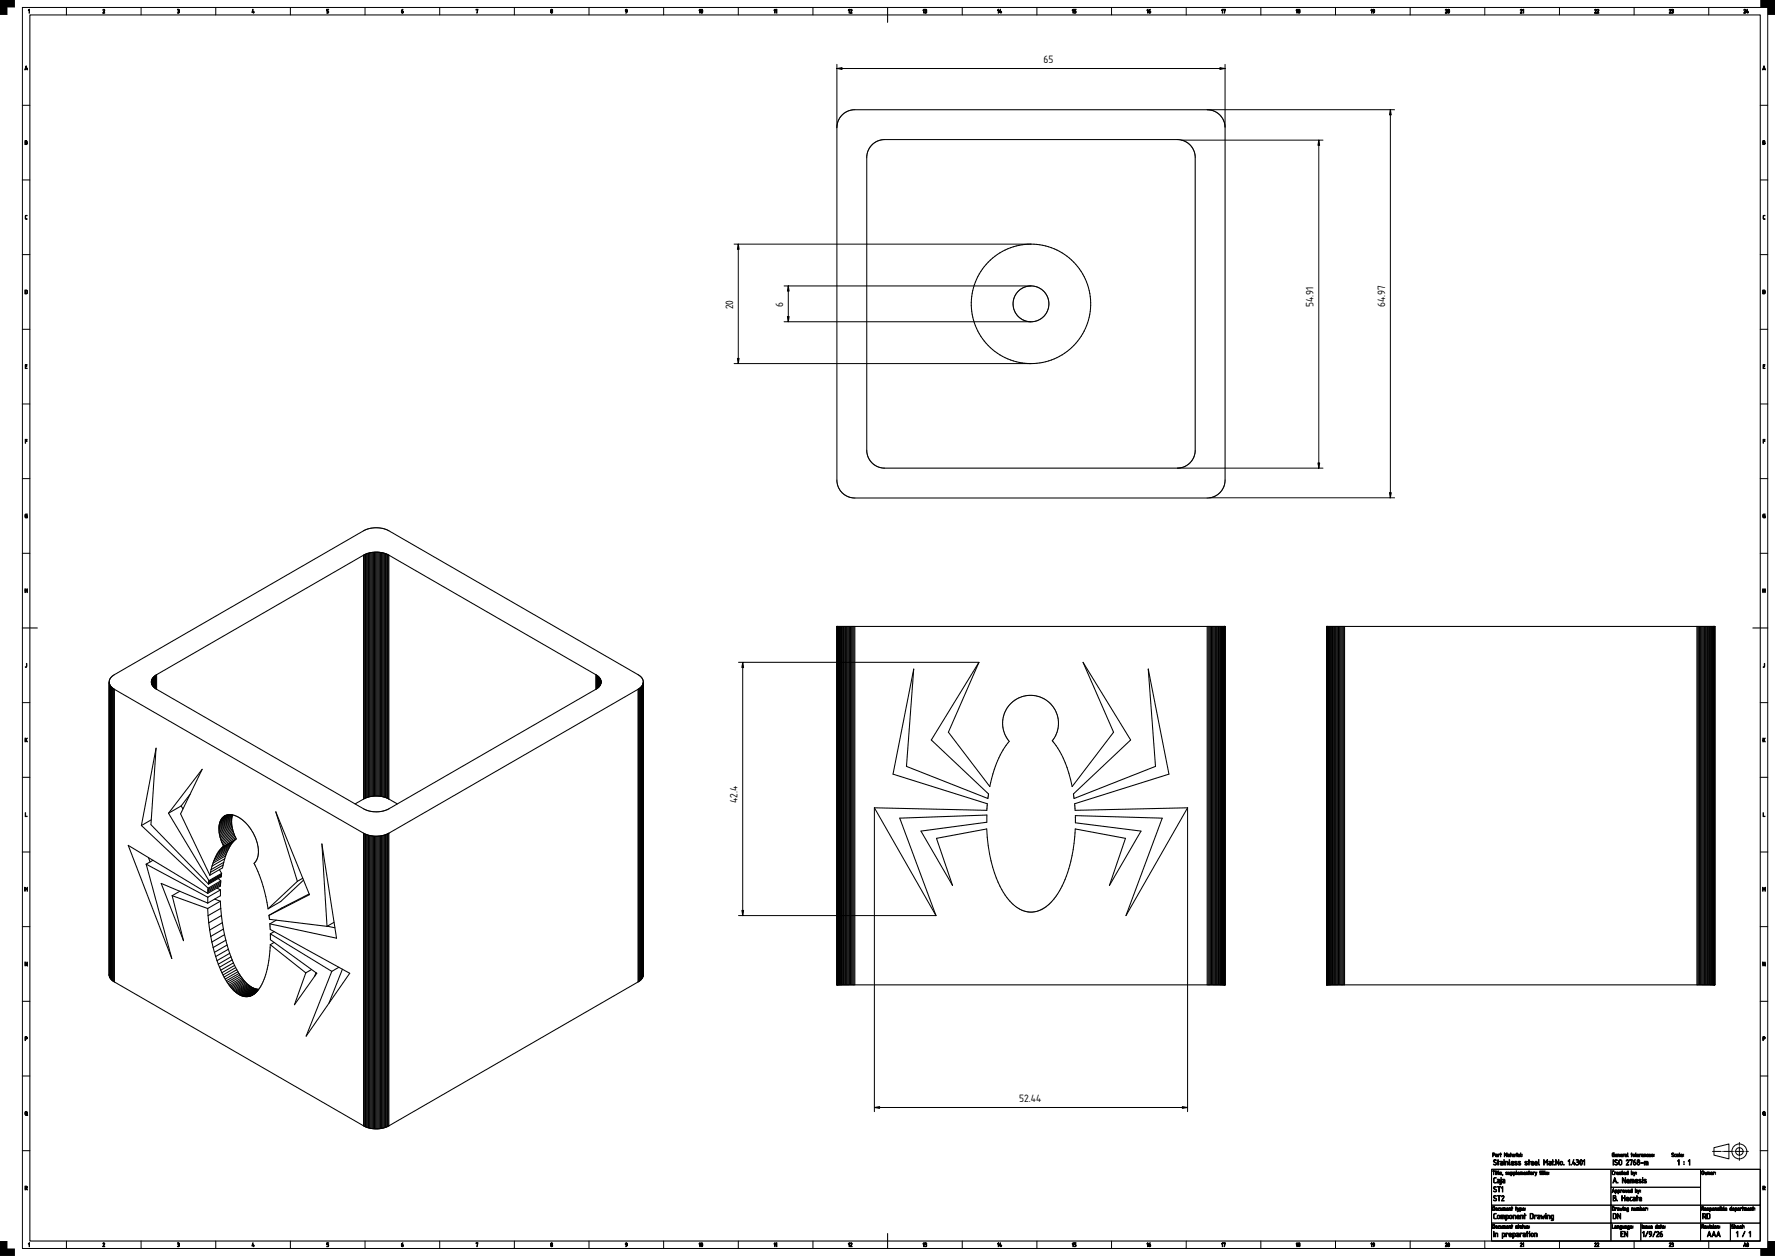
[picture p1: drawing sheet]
<svg xmlns="http://www.w3.org/2000/svg" width="1189mm" height="841mm" viewBox="0 0 1189 841" stroke-linecap="round" stroke-linejoin="round" font-family="sans-serif">
<defs><g id="words">
<g font-size="6.7">
<text x="699" y="42">65</text>
<text x="491" y="207" transform="rotate(-90 491 207)">20</text>
<text x="524" y="206" transform="rotate(-90 524 206)">6</text>
<text x="880" y="205" transform="rotate(-90 880 205)">54.91</text>
<text x="928" y="205" transform="rotate(-90 928 205)">64.97</text>
<text x="494" y="537" transform="rotate(-90 494 537)">42.4</text>
<text x="683" y="738">52.44</text>
</g>
</g></defs>
<path d="M20 10h1159v821h-1159zM594 5v10M15 420h10M1174 420h10M999 783h180v48h-180zM594 826v10" fill="none" stroke="#000" stroke-width=".7"/>
<g fill="none" stroke="#000" stroke-width=".67">
<path d="M15 5h1169v831h-1169zM44 5v5M94 5v5M144 5v5M194 5v5M244 5v5M294 5v5M344 5v5M394 5v5M444 5v5M494 5v5M544 5v5"/>
<path d="M644 5v5M694 5v5M744 5v5M794 5v5M844 5v5M894 5v5M944 5v5M994 5v5M1044 5v5M1094 5v5M1144 5v5M15 70h5"/>
<path d="M1179 70h5M15 120h5M1179 120h5M15 170h5M1179 170h5M15 220h5M1179 220h5M15 270h5M1179 270h5M15 320h5M1179 320h5M15 370h5"/>
<path d="M1179 370h5M15 470h5M1179 470h5M15 520h5M691 539h.1M1179 520h5M15 570h5M1179 570h5M15 620h5M1179 620h5M15 670h5M1179 670h5"/>
<path d="M15 720h5M1179 720h5M15 770h5M1148 768l10-2v10l-10-3zM1179 770h5M999 783h80v24h-80zM1079 795h60v12h-60zM1079 783h60v12h-60zM1139 783h40v24h-40zM999 807h80v12h-80zM999 819h80v12h-80zM1079 807h60v12h-60z"/>
<path d="M1079 819h20v12h-20zM1099 819h40v12h-40zM1139 819h20v12h-20zM1139 807h40v12h-40zM1159 819h20v12h-20zM44 831v5M94 831v5M144 831v5M194 831v5M244 831v5M294 831v5M344 831v5"/>
<path d="M394 831v5M444 831v5M494 831v5M544 831v5M644 831v5M694 831v5M744 831v5M794 831v5M844 831v5M894 831v5M944 831v5M994 831v5"/>
<path d="M1044 831v5M1094 831v5M1144 831v5"/>
<circle cx="1165" cy="771" r="5"/>
<circle cx="1165" cy="771" r="2.5"/>
</g>
<g fill="#000" stroke="#000" stroke-width=".67">
<path d="M20 6v3v-2h-1zM69 6l1 1-1 2h1h-1l1-2zM119 6h1v1a1 1 0 0 1 0 1 1 1 0 0 1-1 1 .7 .7 0 0 0 1-1 .7 .7 0 0 0-1-1h1zM169 6v2h1v1l-1-1zM219 6h1h-1v1l1 1v1h-1l1-1-1-1zM319 6h1l-1 3 1-3-1 1zM17 144h1l-1 1v1l1 1-1-1zM1181 144h1l-1 1v1l1 1-1-1zM17 244h1h-1v1h1h-1v2h1h-1zM1181 244h1h-1v1h1h-1v2h1h-1zM17 294h1h-1v1h1h-1v2zM1181 294h1h-1v1h1h-1v2z"/>
<path d="M17 344h1l-1 1v2h1v-2v2l-1-1zM1181 344h1l-1 1v2h1v-2v2l-1-1zM17 394v1h1v-1v3v-2h-1v2zM1181 394v1h1v-1v3v-2h-1v2zM18 444v2l-1 1 1-1zM1182 444v2l-1 1 1-1zM17 494v1l1-1v1v2l-1-2v2zM1181 494v1l1-1v1v2l-1-2v2zM17 544v3h1h-1zM1181 544v3h1h-1zM17 594v1l1-1v3v-2l-1 1v-1v2zM1181 594v1l1-1v3v-2l-1 1v-1v2z"/>
<path d="M17 644l1 2v-2v3l-1-2v2zM1181 644l1 2v-2v3l-1-2v2zM20 832v3v-2h-1zM69 832l1 1-1 2h1h-1l1-2zM119 832h1v1a1 1 0 0 1 0 1 1 1 0 0 1-1 1 .7 .7 0 0 0 1-1 .7 .7 0 0 0-1-1h1zM169 832v2h1v1l-1-1zM219 832h1h-1v1l1 1v1h-1l1-1-1-1zM319 832h1l-1 3 1-3-1 1z"/>
<path d="M269 7l1-1-1 1a.8 .8 0 0 1 1 1 .8 .8 0 0 1 0 1 .8 .8 0 0 1-1-1zM269 8h1z"/>
<path d="M369 8a.5 .5 0 0 0 1 0 .5 .5 0 0 0-1 0zM369 7a.5 .5 0 0 0 1 0 .5 .5 0 0 0-1 0zM369 6h1v1a.9 .9 0 0 1 0 1 .9 .9 0 0 1-1 0z"/>
<path d="M419 6a1.5 1.5 0 0 1 0 3l1-1-1-1zM419 7a.5 .5 0 0 0 1 0 .5 .5 0 0 0-1 0z"/>
<path d="M469 6v3v-2h-1zM470 6v3v-2zM470 6a1.2 1.2 0 0 1 1 1 1.2 1.2 0 0 1-1 2z"/>
<path d="M519 6v3v-2h-1zM520 6v3v-2z"/>
<path d="M569 6v3v-2h-1zM570 6l1 1-1 2h1h-2l1-2z"/>
<path d="M619 6v3v-2h-1zM619 6h1l1 1a1 1 0 0 1 0 1 1.1 1.1 0 0 1-2 1 .7 .7 0 0 0 1-1 .7 .7 0 0 0 0-1z"/>
<path d="M669 6v3v-2h-1zM670 6v2h1l-1 1-1-1z"/>
<path d="M719 6v3v-2h-1zM719 6h2h-1v1l1 1-1 1h-1l1-1-1-1z"/>
<path d="M769 6v3v-2h-1zM770 7v-1v1a.8 .8 0 0 1 1 1 .8 .8 0 0 1-1 1 .8 .8 0 0 1-1-1z"/>
<path d="M819 6v3v-2h-1zM819 6h2l-1 3v-3v1z"/>
<path d="M869 6v3v-2h-1zM870 8a.5 .5 0 0 0 1 0 .5 .5 0 0 0-1 0zM870 6l1 1a.9 .9 0 0 1 0 1 .9 .9 0 0 1-1 0z"/>
<path d="M919 6v3v-2h-1zM920 6a1.5 1.5 0 0 1 0 3v-1v-1z"/>
<path d="M968 6l1 1-1 2h1h-1l1-2zM970 6v3l1-2zM970 6a1.2 1.2 0 0 1 1 1 1.2 1.2 0 0 1-1 2z"/>
<path d="M1018 6l2 1-1 2h1h-2l1-2zM1020 6v3v-2z"/>
<path d="M1068 6l1 1-1 2h1h-1l1-2zM1070 6l1 1-1 2h1h-1l1-2z"/>
<path d="M1118 6l1 1-1 2h1h-1l1-2zM1120 6h1v1a1 1 0 0 1 0 1 1 1 0 0 1-1 1 .7 .7 0 0 0 1-1 .7 .7 0 0 0-1-1h1z"/>
<path d="M1168 6l1 1-1 2h1h-1l1-2zM1170 6v2h1v1l-1-1z"/>
<path d="M17 44l1 3v-1l-1 1zM18 45l-1 1h1z"/>
<path d="M1181 44l1 3v-1l-1 1zM1181 45v1h1z"/>
<path d="M17 94l1 1v1v1h-1zM17 96v1l1-1zM17 94v1h1z"/>
<path d="M1181 94l1 1v1v1h-1zM1181 96v1l1-1zM1181 94v1h1z"/>
<path d="M17 194v3h1v-2zM17 194l1 1v2h-1z"/>
<path d="M1181 194v3h1v-2zM1181 194l1 1v2h-1z"/>
<path d="M17 694v2l1-1zM17 694h1v1v1h-1v1z"/>
<path d="M1181 694v2l1-1zM1181 694h1v1v1h-1v1z"/>
<path d="M17 745v1l1 1v-2zM17 744l1 1v2l-1-1z"/>
<path d="M1181 745v1l1 1v-2zM1181 744l1 1v2l-1-1z"/>
<path d="M1000 772v1h1v-1zM1000 772h1v1l-1 1v1zM1002 774h1zM1002 773h1v2l-1-1h1zM1003 773h1l-1 2zM1005 772l1 1h-1v2zM1008 772v1l1-1v3v-2l-1 1v-1v2zM1010 774h1zM1010 773h1v2l-1-1h1zM1012 772v1v2zM1013 773l1 1zM1013 773h1v1h-1l1 1-1-1zM1015 773h1h-1v2zM1016 773v2zM1017 774h1zM1017 773h1v2l-1-1h1zM1018 772l1 3z"/>
<path d="M1001 777h1h-1l1 1a1 1 0 0 1 0 2 1.1 1.1 0 0 1-2-1l2 1v-1l-2-1zM1003 777l1 1-1 2v-2zM1005 779v1h1v-1zM1005 778h1v2h-1v-1h1v-1zM1007 778v2zM1007 777a.5 .5 0 0 1 1 0 .5 .5 0 0 1-1 0zM1008 778h2v2v-2h-1l-1 2zM1011 777v3zM1013 778l-1 1h2l-1-1zM1012 778h2v1h-2l2 1h-2zM1015 778h1h-1l1 1a.8 .8 0 0 1 0 1 .8 .8 0 0 1-1 0h1l-1-1zM1017 778h1h-1l1 1a.8 .8 0 0 1 0 1 .8 .8 0 0 1-1 0h1l-1-1zM1021 778h2h-1l1 1a.8 .8 0 0 1 0 1 1 1 0 0 1-2 0h2l-2-1zM1024 777v1h1h-1v2v-2zM1026 778v1h1v-1zM1026 778h1v1h-1l1 1h-1zM1028 778v1h1v-1zM1028 778h2v1h-2l2 1h-2zM1030 777l1 3h-1zM1034 777l1 1 1-1v3v-3l-1 2-1-2v3zM1038 779v1h1v-1zM1037 778h2v2h-2v-1h2v-1zM1040 777v1h1h-1v2l-1-2zM1042 777l2 2v-2v3l-2-3v3zM1045 778v1l1 1v-2zM1045 779a1.2 1.2 0 0 1 2 0 1.2 1.2 0 0 1-2 0zM1047 780h1zM1051 777v3v-3h-1zM1052 780h1zM1054 777v2l1-1v1v1l-1-1h-1zM1056 777h1v1a1.3 1.3 0 0 1 0 2 1.3 1.3 0 0 1-1 0 .9 .9 0 0 0 1-1 .9 .9 0 0 0-1-1l1-1zM1059 777a1.8 1.8 0 0 0 0 3l1-2zM1059 777a1.8 1.8 0 0 1 1 1 1.8 1.8 0 0 1-1 2l-1-2zM1061 777v3v-3h-1z"/>
<path d="M1080 777l1 3zM1082 777h1h-1l1 1a1 1 0 0 1 0 2 1 1 0 0 1-1-1l1 1v-1l-2-1zM1085 777v2v1l1-1v-2zM1084 777h2v2v1l-2-1zM1089 777h2l-1 3h1h-2l2-3h-1h-1zM1092 777h1l-1 3 1-3h-1zM1094 777h1l-1 1a1 1 0 0 1 2 0 1.1 1.1 0 0 1-1 2 1 1 0 0 1-1-1zM1094 778v2h1v-1zM1097 779a.7 .7 0 0 0 1 0 .7 .7 0 0 0-1 0zM1097 777a.6 .6 0 0 0 1 0 .6 .6 0 0 0-1 0zM1097 777h1v1a1.1 1.1 0 0 1 0 2 1.1 1.1 0 0 1-1 0 1.1 1.1 0 0 1 0-2zM1099 779h2zM1101 778h3v2l-1-2v2l-1-2-1 2z"/>
<path d="M1080 772h1l-1 1v1h1v-1v2l-1-1zM1082 773l1 1zM1082 773h1v1h-1l1 1-1-1zM1084 773h1v2l-1-2v2zM1086 773v1zM1085 773h1v1h-1l1 1-1-1zM1087 773h1h-1v2zM1088 773h2v2l-2-1h1zM1090 772v3zM1093 772v1v2zM1094 773v1l1-1zM1093 774a1 1 0 0 1 2 0 1 1 0 0 1-2 0zM1096 772v3zM1097 773v1zM1097 773h1v1h-1l1 1-2-1zM1098 773h1h-1v2zM1100 774h1zM1100 773h1v2l-1-1h1zM1101 773h1v2v-2h-1v2zM1103 773h1h-1v1l1 1-1-1zM1105 773v1zM1105 773h1v1h-1l1 1-2-1zM1106 773h1h-1l1 1v1l-1-1h1z"/>
<path d="M1120 772h1l-1 1h1a.7 .7 0 0 1 0 1 .7 .7 0 0 1-1 0h1l-1-1zM1122 773h1h-1v1l1 1-1-1zM1123 774h1zM1123 773h1v2l-1-1h1zM1125 772v3zM1126 773l1 1zM1126 773h1v1h-1l1 1-1-1z"/>
<path d="M1124 777l1 3-1-3zM1128 779v1zM1131 777l1 3-1-3z"/>
<path d="M17 794v2l1-1zM17 794l1 1v1v1v-1h-1v1z"/>
<path d="M1000 784h1l-1 3v-3zM1002 785v2zM1003 784v1v2zM1004 784v3zM1005 785l1 1zM1005 785h1v1h-1l1 1-1-1zM1006 786v1zM1009 785h1h-1l1 1v1l-1-1h1zM1010 785l1 1v-1v2l-1-1zM1012 785v1h1v-1zM1012 785a.9 .9 0 0 1 1 1 .9 .9 0 0 1-1 1zM1014 785v1h1v-1zM1014 785a.9 .9 0 0 1 1 1 .9 .9 0 0 1-1 1zM1016 784v3zM1017 785v1zM1017 785h1v1h-1l1 1-2-1zM1018 785a1.2 1.2 0 0 1 2 0 1.2 1.2 0 0 1 0 2l-1-2v2v-2h-1v2zM1021 785v1zM1021 785h1v1h-1l1 1-2-1zM1022 785h1v2v-2h-1v2zM1024 784l1 1h-1v2zM1025 786h1zM1025 785h1v2l-1-1h1zM1027 785h1h-1v2zM1028 785l1 1v-1v2zM1032 784v1v2zM1033 785v2zM1033 784l1 1v2zM1035 784v3zM1036 785l1 1zM1036 785h1v1h-1l1 1-1-1z"/>
<path d="M1001 795h1h-1l1 1a1 1 0 0 1 0 2 1.1 1.1 0 0 1-2-1l2 1v-1l-2-1zM1003 795h2h-1v3v-3zM1006 795v3v-3h-1z"/>
<path d="M1001 789h1h-1v2l1 1h-2zM1003 791v1h1v-1zM1003 790h1v2h-1v-1h1v-1zM1005 790l1 3h-1zM1005 789a.5 .5 0 0 1 1 0 .5 .5 0 0 1-1 0zM1007 791v1h1v-1zM1006 790h2v2h-2l1-1h1v-1z"/>
<path d="M1080 784h1h-1v2l1 1-1-1zM1081 785h1v2zM1083 785l1 1zM1083 785h1v1h-1l1 1-1-1zM1085 786h1zM1085 785h1v2l-1-1h1zM1086 784l1 1v2zM1088 785l1 1zM1088 785h1v1h-1l1 1-1-1zM1090 785v1v-1zM1089 785h1v-1v3l-1-1zM1093 785v1l1-1zM1093 784v1h1v2l-1-1zM1094 785l1 1v-1v2z"/>
<path d="M1081 796v3v-1h-1zM1081 797l-1 1h1zM1082 797v1h1v-1zM1082 797a.9 .9 0 0 1 1 1 .9 .9 0 0 1-1 1zM1084 797v1h1v-1zM1084 797a.9 .9 0 0 1 1 1 .9 .9 0 0 1-1 1zM1085 797h1v2zM1087 797l1 1v-1zM1087 798a.9 .9 0 0 1 1 0 .9 .9 0 0 1-1 0zM1089 797v1l1-1-1 2zM1091 797v1zM1090 797h1v1h-1l1 1-1-1zM1092 797v1h1v-1zM1092 797h1v-1v3l-1-1zM1095 797v1h1v-1zM1095 796v1h2l-1 2-1-1zM1097 797l1 1v-1l-1 2z"/>
<path d="M1081 789l2 3-1-1h-1l-1 1zM1082 789l-1 2h1zM1083 792h1zM1087 789l1 2 1-2v3l-2-3v3zM1090 790v1h1v-1zM1090 790h1v1h-1l1 1h-1zM1092 790h2l1 2-1-2h-1v2v-2h-1v2zM1096 790v1h1l-1-1zM1096 790h1v1h-1l1 1h-2zM1098 790h1h-1l1 1a.8 .8 0 0 1 0 1 .8 .8 0 0 1-1 0h1l-1-1zM1100 790v2zM1101 790h2h-2l1 1a.8 .8 0 0 1 0 1 .8 .8 0 0 1-1 0h1l-1-1z"/>
<path d="M1140 784v2h1v-1zM1140 784l1 1v2l-1-1zM1142 785v1l1-1v1v-1v2v-1l-1 1zM1144 785h1v2v-2h-1v2zM1146 785l1 1zM1146 785h1v1h-1l1 1-1-1zM1147 785h1l-1 2z"/>
<path d="M1181 794v2l1-1zM1181 794l1 1v1v1v-1h-1v1z"/>
<path d="M1000 808v2h1v-1zM1000 808h1v3h-1zM1002 809l1 1v-1zM1001 810a1 1 0 0 1 2 0 1 1 0 0 1-2 0zM1004 809v1v1v-1zM1005 809v1h1v-1v2l-1-1zM1007 809a1.2 1.2 0 0 1 1 0 1.2 1.2 0 0 1 0 2v-2v2l-1-2v2zM1009 809l1 1zM1009 809h1v1h-1l1 1-1-1zM1011 809h1v2v-2h-1v2zM1013 808v1v2zM1015 808l1 1h-1v2zM1016 809l1 1 1-1-1 2zM1018 809v1h1v-1zM1018 809a.9 .9 0 0 1 1 1 .9 .9 0 0 1-1 1zM1020 809l1 1zM1020 809h1v1h-1l1 1-1-1z"/>
<path d="M1001 801h1h-1l1 1a1 1 0 0 1 0 2 1.1 1.1 0 0 1-2-1l2 1v-1l-2-1zM1003 801h2h-1v3v-3zM1006 801h1l-1 3h1h-1l1-3h-1z"/>
<path d="M1001 813h1h-1v2l1 1h-2zM1003 814v1l1 1v-2zM1002 815a1.5 1.5 0 0 1 3 0 1.5 1.5 0 0 1-3 0zM1005 814h3v2l-1-2v2l-1-2-1 2zM1009 814v2h1v-2zM1009 814a1.4 1.4 0 0 1 1 0 1.4 1.4 0 0 1 0 2h-1v1zM1012 814l-1 1 1 1v-2zM1011 815a1.2 1.2 0 0 1 2 0 1.2 1.2 0 0 1-2 0zM1013 814h2v2v-2h-1l-1 2zM1016 814v1h1v-1zM1016 814h2v1h-2l2 1h-2zM1018 814h2v2v-2h-1l-1 2zM1021 813v1h1h-1v2v-2zM1025 813v3h1l1-3zM1025 813h1h1v3h-1h-1zM1028 814h1h-1v2zM1030 815v1h1v-1zM1030 814h1v2h-1v-1h1v-1zM1032 814l1 1v-1l1 1 1-1-1 2-1-1v1zM1035 814v2zM1035 813a.5 .5 0 0 1 1 0 .5 .5 0 0 1-1 0zM1036 814h2v2v-2h-1l-1 2zM1039 814v2h1v-2zM1039 814h2l-1 3h-1h1v-1a1.4 1.4 0 0 1-1-1 1.4 1.4 0 0 1 0-1z"/>
<path d="M1080 808v2h1v-1zM1080 808h1v3h-1zM1082 809h1h-1v2zM1083 810h1zM1083 809h1v2l-1-1h1zM1085 809v1l1-1v1l1-1-1 2v-1l-1 1zM1087 809v2zM1088 809h1v2v-2h-1v2zM1090 809v1h1v-1zM1090 809h1l-1 2h1l-1-1zM1093 809h1v2v-2h-1v2zM1095 809v1h1v-1v2l-1-1zM1096 809a1.2 1.2 0 0 1 2 0 1.2 1.2 0 0 1 0 2v-2l-1 2v-2h-1v2zM1099 809v1l1-1zM1099 808v1h1v2l-1-1zM1101 809v1zM1100 809h2v1h-1l1 1-2-1zM1102 809h1h-1v2z"/>
<path d="M1081 813v3h1v-3zM1080 813h2h1v3h-1h-2zM1083 813l2 2v-2v3l-1-3-1 3z"/>
<path d="M1080 801h2l1 2-1 1h-2zM1081 802v2h1v-1zM1081 801v1h1v-1zM1086 801l1 1h1v-1v3v-2h-1l-1 2zM1090 802l-1 1h2l-1-1zM1089 802h2v1h-2l2 1h-2zM1092 802h1a1.1 1.1 0 0 0-1 1 1.1 1.1 0 0 0 1 1 1 1 0 0 1-1 0 1 1 0 0 1 0-2zM1094 803v1h1v-1zM1094 802h1v2h-1v-1h1v-1zM1096 801l1 1-1 2v-2zM1098 802v1h1v-1zM1098 802h1l1 1h-2l2 1h-2z"/>
<path d="M1140 808v1h1v-1zM1140 808h1v2v1v-1h-1v1zM1142 809l1 1zM1142 809h1v1h-1l1 1-1-1zM1143 809h2h-1l1 1-1 1-1-1h1zM1145 809v1h1v-1zM1145 809a.9 .9 0 0 1 1 1 .9 .9 0 0 1-1 1zM1147 809l1 1v-1zM1147 810a.9 .9 0 0 1 1 0 .9 .9 0 0 1-1 0zM1149 809h1v2v-2h-1v2zM1150 809h1h-1l1 1v1l-1-1h1zM1152 809v2zM1153 809v1h1v-1zM1153 808v1h1v2l-1-1zM1155 808v3zM1156 809v1zM1156 809h1v1h-1l1 1-2-1zM1159 809v1h1v-1zM1159 809h1v-1v3l-1-1zM1161 809v1zM1161 809h1v1h-1l1 1-2-1zM1162 809v1h1v-1zM1162 809a1.1 1.1 0 0 1 2 1 1.1 1.1 0 0 1-2 1zM1164 810h1zM1164 809h1v2l-1-1h1zM1166 809h1h-1v2zM1167 808l1 1h-1v2zM1168 809a1.2 1.2 0 0 1 2 0 1.2 1.2 0 0 1 0 2l-1-2v2v-2h-1v2zM1171 809l1 1zM1171 809h1v1h-1l1 1-1-1zM1172 809h1v2v-2h-1v2zM1174 808l1 1h-1v2z"/>
<path d="M1141 813v1h1v-1zM1140 813h2v2l1 1-1-1h-1l-1 1zM1144 813v3h1v-3zM1143 813h2v3h-2z"/>
<path d="M269 833l1-1-1 1a.8 .8 0 0 1 1 0 1 1 0 0 1 0 2 .8 .8 0 0 1-1-1zM269 834h1z"/>
<path d="M369 834a.5 .5 0 0 0 1 0 .5 .5 0 0 0-1 0zM369 833a.5 .5 0 0 0 1 0 .5 .5 0 0 0-1 0zM369 832h1v1a.9 .9 0 0 1 0 1 .9 .9 0 0 1-1 0z"/>
<path d="M419 832a1.5 1.5 0 0 1 0 3l1-1-1-1zM419 833a.5 .5 0 0 0 1 0 .5 .5 0 0 0-1 0z"/>
<path d="M469 832v3v-2h-1zM470 832v3v-2zM470 832a1.2 1.2 0 0 1 1 1 1.2 1.2 0 0 1-1 2z"/>
<path d="M519 832v3v-2h-1zM520 832v3v-2z"/>
<path d="M569 832v3v-2h-1zM570 832l1 1-1 2h1h-2l1-2z"/>
<path d="M619 832v3v-2h-1zM619 832h1l1 1a1 1 0 0 1 0 1 1.1 1.1 0 0 1-2 1 .7 .7 0 0 0 1-1 .7 .7 0 0 0 0-1z"/>
<path d="M669 832v3v-2h-1zM670 832v2h1l-1 1-1-1z"/>
<path d="M719 832v3v-2h-1zM719 832h2h-1v1l1 1-1 1h-1l1-1-1-1z"/>
<path d="M769 832v3v-2h-1zM770 833v-1v1a.8 .8 0 0 1 1 0 1.1 1.1 0 0 1-1 2 .8 .8 0 0 1-1-1z"/>
<path d="M819 832v3v-2h-1zM819 832h2l-1 3v-3v1z"/>
<path d="M869 832v3v-2h-1zM870 834a.5 .5 0 0 0 1 0 .5 .5 0 0 0-1 0zM870 832l1 1a.9 .9 0 0 1 0 1 .9 .9 0 0 1-1 0z"/>
<path d="M919 832v3v-2h-1zM920 832a1.5 1.5 0 0 1 0 3v-1v-1z"/>
<path d="M968 832l1 1-1 2h1h-1l1-2zM970 832v3l1-2zM970 832a1.2 1.2 0 0 1 1 1 1.2 1.2 0 0 1-1 2z"/>
<path d="M1000 820v2h1v-1zM1000 820h1v3h-1zM1002 821l1 1v-1zM1001 822a1 1 0 0 1 2 0 1 1 0 0 1-2 0zM1004 821v1v1v-1zM1005 821v1h1v-1v2l-1-1zM1007 821a1.2 1.2 0 0 1 1 0 1.2 1.2 0 0 1 0 2v-2v2l-1-2v2zM1009 821l1 1zM1009 821h1v1h-1l1 1-1-1zM1011 821h1v2v-2h-1v2zM1013 820v1v2zM1015 821h1h-1l1 1v1l-1-1h1zM1017 820l1 1h-1v2zM1018 822h1zM1018 821h1v2l-1-1h1zM1020 820l1 1h-1v2zM1021 821v1h1v-1v2l-1-1zM1023 821h1h-1l1 1v1l-1-1h1z"/>
<path d="M1000 825l1 3zM1001 826h2v2v-2h-1l-1 2zM1006 826v2h1l1-2zM1006 826a1.4 1.4 0 0 1 2 0 1.4 1.4 0 0 1-1 2h-1v1zM1009 826h1h-1v2zM1011 826v1h1v-1zM1011 826h1v1h-1l1 1h-1zM1014 826v2l1-2zM1013 826a1.4 1.4 0 0 1 2 0 1.4 1.4 0 0 1-1 2l-1 1zM1016 827v1h1v-1zM1016 826h1v2h-1v-1h1v-1zM1018 826h2h-1h-1v2zM1020 827l1 1v-1zM1020 826h2v2h-2v-1h1v-1zM1023 825v1h1h-1v2l-1-2zM1024 826v2zM1024 825a.5 .5 0 0 1 1 0 .5 .5 0 0 1-1 0zM1026 826v1v1l1-2zM1025 827a1.2 1.2 0 0 1 2 0 1.2 1.2 0 0 1-2 0zM1028 826h2v2l-1-2h-1v2z"/>
<path d="M1018 832l2 1-1 2h1h-2l1-2zM1020 832v3v-2z"/>
<path d="M1068 832l1 1-1 2h1h-1l1-2zM1070 832l1 1-1 2h1h-1l1-2z"/>
<path d="M1080 820v2l1 1h-1zM1082 821h1v2l-2-1h1zM1083 821h1v2v-2h-1v2zM1085 821v1h1v-1zM1085 821h1v2h-1h1l-1-1zM1087 821v1h1v-1v2l-1-1zM1088 821h2l-1 2-1-1h1zM1090 821v1h1v-1zM1090 821h1v2h-1h1l-1-1zM1092 821l1 1zM1092 821h1v1h-1l1 1-1-1z"/>
<path d="M1086 825h1h-1v1h1h-1v2h1h-1zM1088 825l2 2v-2v3l-2-3v3z"/>
<path d="M1100 820v3zM1101 821h1h-1l1 1v1l-2-1h1zM1102 821h1h-1l1 1v1l-1-1h1zM1104 821v1h1v-1v2l-1-1zM1106 821l1 1zM1106 821h1v1h-1l1 1-1-1zM1109 821v1h1v-1zM1109 821h1v-1v3l-1-1zM1111 821h1v2l-2-1h1zM1112 820l1 1-1 2zM1114 821v1zM1114 821h1v1h-1l1 1-2-1z"/>
<path d="M1101 825v3v-3h-1zM1104 825l-2 3zM1105 825a1.8 1.8 0 0 1 1 1 1.8 1.8 0 0 1-1 2l1-1-1-1zM1105 826a.7 .7 0 0 0 1 0 .7 .7 0 0 0-1 0zM1109 825l-2 3zM1110 825h1l-1 3h1h-2l2-3h-1h-1zM1112 825h1l-1 1a1 1 0 0 1 2 0 1.1 1.1 0 0 1-1 2 1 1 0 0 1-1-1zM1112 826v2h1v-1z"/>
<path d="M1118 832l1 1-1 2h1h-1l1-2zM1120 832h1v1a1 1 0 0 1 0 1 1 1 0 0 1-1 1 .7 .7 0 0 0 1-1 .7 .7 0 0 0-1-1h1z"/>
<path d="M1140 820v1h1v-1zM1140 820h1v1v2v-1h-1v1zM1142 821l1 1zM1142 821h1v1h-1l1 1-1-1zM1143 821l1 1 1-1-1 2zM1145 821v2zM1146 821h1h-1l1 1v1l-1-1h1zM1148 821v2zM1147 820a.5 .5 0 0 1 1 0 .5 .5 0 0 1-1 0zM1149 821v1v-1zM1148 822a1 1 0 0 1 2 0 1 1 0 0 1-2 0zM1150 821h1v2v-2h-1v2z"/>
<path d="M1145 825l1 3v-1h-2v1zM1145 825l-1 2h1zM1148 825l1 3v-1h-2v1zM1148 825l-1 2h1zM1151 825l1 3v-1h-2v1zM1151 825l-1 2h2z"/>
<path d="M1160 820h1l-1 1h1a.7 .7 0 0 1 0 1 .7 .7 0 0 1-1 0h1l-1-1zM1162 820v1h1v2l-1-2v2zM1164 821v1zM1164 821h1v1h-1l1 1-2-1zM1165 821l1 1zM1165 821h1v1h-1l1 1-1-1zM1167 820l1 1h-1v2z"/>
<path d="M1164 825v3v-3h-1zM1169 825l-2 3zM1172 825v3v-3h-1z"/>
<path d="M1169 832v3v-1l-1 1zM1169 833l-1 1h1zM1170 832l1 3v-2zM1170 832a1.2 1.2 0 0 1 1 1 1.2 1.2 0 0 1-1 2z"/>
</g>
<path d="M0 0h10v5h-5v5h-5zM1179 0h10v10h-5v-5h-5zM0 831h5v5h5v5h-10zM1179 836h5v-5h5v10h-10z" fill="#000"/>
<path d="M1147 771h24" fill="none" stroke="#000" stroke-width=".67" stroke-dasharray="6 .7 .1 .7" stroke-dashoffset=".2"/>
<path d="M1165 777v-12" fill="none" stroke="#000" stroke-width=".67" stroke-dasharray="6 .7 .1 .7" stroke-dashoffset="4.6"/>
<g fill="#fff">
<path d="M561 419h260v240h-260z" fill-rule="evenodd"/>
<path d="M573 419h236v240h-236z" fill-rule="evenodd"/>
<path d="M612 448l-5 65 55 22v-3l-38-37 32-51-21 46 28 37a67 67 0 0 1 13-31 19 19 0 0 1 1-25 19 19 0 0 1 26 0 19 19 0 0 1 2 25 63 63 0 0 1 13 31l28-37-21-46 32 51-38 37v3l55-22-5-65 14 70-63 20v5l75-2-41 72 24-65-58-2v5l44 6-21 36 11-32-34-6a83 83 0 0 1-13 46 18 18 0 0 1-22 9 32 32 0 0 1-17-19 100 100 0 0 1-7-36l-34 6 11 32-21-36 44-6v-5l-58 2 24 65-41-72 75 2v-5l-63-20z" fill-rule="evenodd"/>
<path d="M809 419v240z" fill-rule="evenodd"/>
<path d="M572 419h1v240h-1z" fill-rule="evenodd"/>
<path d="M809 419h1v240h-1z" fill-rule="evenodd"/>
<path d="M571 419h1v240h-1z" fill-rule="evenodd"/>
<path d="M810 419v240z" fill-rule="evenodd"/>
<path d="M571 419v240z" fill-rule="evenodd"/>
<path d="M570 419h1v240h-1z" fill-rule="evenodd"/>
<path d="M810 419h1v240h-1z" fill-rule="evenodd"/>
<path d="M811 419v240z" fill-rule="evenodd"/>
<path d="M570 419v240z" fill-rule="evenodd"/>
<path d="M811 419h1v240h-1z" fill-rule="evenodd"/>
<path d="M569 419h1v240h-1z" fill-rule="evenodd"/>
<path d="M568 419h1v240h-1z" fill-rule="evenodd"/>
<path d="M812 419h1v240h-1z" fill-rule="evenodd"/>
<path d="M568 419v240z" fill-rule="evenodd"/>
<path d="M813 419v240z" fill-rule="evenodd"/>
<path d="M567 419h1v240h-1z" fill-rule="evenodd"/>
<path d="M813 419h1v240h-1z" fill-rule="evenodd"/>
<path d="M567 419v240z" fill-rule="evenodd"/>
<path d="M814 419v240z" fill-rule="evenodd"/>
<path d="M566 419h1v240h-1z" fill-rule="evenodd"/>
<path d="M814 419h1v240h-1z" fill-rule="evenodd"/>
<path d="M566 419v240z" fill-rule="evenodd"/>
<path d="M815 419v240z" fill-rule="evenodd"/>
<path d="M565 419h1v240h-1z" fill-rule="evenodd"/>
<path d="M815 419h1v240h-1z" fill-rule="evenodd"/>
<path d="M816 419v240z" fill-rule="evenodd"/>
<path d="M565 419v240z" fill-rule="evenodd"/>
<path d="M564 419h1v240h-1z" fill-rule="evenodd"/>
<path d="M816 419h1v240h-1z" fill-rule="evenodd"/>
<path d="M817 419v240z" fill-rule="evenodd"/>
<path d="M564 419v240z" fill-rule="evenodd"/>
<path d="M817 419v240z" fill-rule="evenodd"/>
<path d="M564 419v240z" fill-rule="evenodd"/>
<path d="M817 419l1 240z" fill-rule="evenodd"/>
<path d="M563 419l1 240z" fill-rule="evenodd"/>
<path d="M818 419v240z" fill-rule="evenodd"/>
<path d="M563 419v240z" fill-rule="evenodd"/>
<path d="M563 419v240z" fill-rule="evenodd"/>
<path d="M818 419l1 240z" fill-rule="evenodd"/>
<path d="M562 419l1 240z" fill-rule="evenodd"/>
<path d="M819 419v240z" fill-rule="evenodd"/>
<path d="M819 419v240z" fill-rule="evenodd"/>
<path d="M562 419v240z" fill-rule="evenodd"/>
<path d="M562 419v240z" fill-rule="evenodd"/>
<path d="M819 419v240z" fill-rule="evenodd"/>
<path d="M561 419l1 240z" fill-rule="evenodd"/>
<path d="M819 419l1 240z" fill-rule="evenodd"/>
<path d="M820 419v240z" fill-rule="evenodd"/>
<path d="M561 419v240z" fill-rule="evenodd"/>
<path d="M820 419v240z" fill-rule="evenodd"/>
<path d="M561 419v240z" fill-rule="evenodd"/>
<path d="M820 419v240z" fill-rule="evenodd"/>
<path d="M561 419v240z" fill-rule="evenodd"/>
<path d="M561 419v240z" fill-rule="evenodd"/>
<path d="M820 419v240z" fill-rule="evenodd"/>
<path d="M561 419v240z" fill-rule="evenodd"/>
<path d="M820 419v240z" fill-rule="evenodd"/>
<path d="M561 419v240z" fill-rule="evenodd"/>
<path d="M820 419v240z" fill-rule="evenodd"/>
<path d="M820 419l1 240z" fill-rule="evenodd"/>
<path d="M561 419v240z" fill-rule="evenodd"/>
<path d="M821 419v240z" fill-rule="evenodd"/>
<path d="M561 419v240z" fill-rule="evenodd"/>
</g>
<g fill="none" stroke="#000" stroke-width=".7">
<path d="M561 419h260v240h-260zM561 419v240M562 419v240M563 419v240M564 419v240M565 419v240M566 419v240M567 419v240M568 419v240M569 419v240M570 419v240M571 419v240"/>
<path d="M572 419v240M573 419v240M809 419v240M810 419v240M811 419v240M812 419v240M813 419v240M814 419v240M815 419v240M816 419v240M817 419v240M818 419v240"/>
<path d="M819 419v240M820 419v240M612 448l-5 65 55 22v-3l-38-37 32-51-21 46 28 37a67 67 0 0 1 13-31 19 19 0 0 1 1-25 19 19 0 0 1 26 0 19 19 0 0 1 2 25 63 63 0 0 1 13 31l28-37-21-46 32 51-38 37v3l55-22-5-65 14 70-63 20v5l75-2-41 72 24-65-58-2v5l44 6-21 36 11-32-34-6a83 83 0 0 1-13 46 18 18 0 0 1-22 9 32 32 0 0 1-17-19 100 100 0 0 1-7-36l-34 6 11 32-21-36 44-6v-5l-58 2 24 65-41-72 75 2v-5l-63-20z"/>
</g>
<path d="M495 444h161M497 444v169M586 541v203M795 541v203M495 613h132M586 742h209" fill="none" stroke="#000" stroke-width=".67"/>
<path d="M497 444l1 3h-1zM497 610h1l-1 3zM586 742l3-1v1zM792 741l3 1h-3z" fill="#000" stroke="#000" stroke-width=".67"/>
<g fill="#fff">
<path d="M889 419h260v240h-260z" fill-rule="evenodd"/>
<path d="M901 419h236v240h-236z" fill-rule="evenodd"/>
<path d="M900 419h1v240h-1z" fill-rule="evenodd"/>
<path d="M1137 419v240z" fill-rule="evenodd"/>
<path d="M1137 419h1v240h-1z" fill-rule="evenodd"/>
<path d="M899 419h1v240h-1z" fill-rule="evenodd"/>
<path d="M1138 419v240z" fill-rule="evenodd"/>
<path d="M899 419v240z" fill-rule="evenodd"/>
<path d="M898 419h1v240h-1z" fill-rule="evenodd"/>
<path d="M1138 419h1v240h-1z" fill-rule="evenodd"/>
<path d="M1139 419v240z" fill-rule="evenodd"/>
<path d="M898 419v240z" fill-rule="evenodd"/>
<path d="M1139 419h1v240h-1z" fill-rule="evenodd"/>
<path d="M897 419h1v240h-1z" fill-rule="evenodd"/>
<path d="M1140 419h1v240h-1z" fill-rule="evenodd"/>
<path d="M897 419v240z" fill-rule="evenodd"/>
<path d="M896 419h1v240h-1z" fill-rule="evenodd"/>
<path d="M1141 419v240z" fill-rule="evenodd"/>
<path d="M1141 419h1v240h-1z" fill-rule="evenodd"/>
<path d="M895 419h1v240h-1z" fill-rule="evenodd"/>
<path d="M895 419v240z" fill-rule="evenodd"/>
<path d="M1142 419v240z" fill-rule="evenodd"/>
<path d="M1142 419h1v240h-1z" fill-rule="evenodd"/>
<path d="M894 419h1v240h-1z" fill-rule="evenodd"/>
<path d="M894 419v240z" fill-rule="evenodd"/>
<path d="M1143 419v240z" fill-rule="evenodd"/>
<path d="M893 419h1v240h-1z" fill-rule="evenodd"/>
<path d="M1143 419h1v240h-1z" fill-rule="evenodd"/>
<path d="M1144 419v240z" fill-rule="evenodd"/>
<path d="M893 419v240z" fill-rule="evenodd"/>
<path d="M893 419v240z" fill-rule="evenodd"/>
<path d="M1144 419h1v240h-1z" fill-rule="evenodd"/>
<path d="M1145 419v240z" fill-rule="evenodd"/>
<path d="M892 419h1v240h-1z" fill-rule="evenodd"/>
<path d="M1145 419v240z" fill-rule="evenodd"/>
<path d="M892 419v240z" fill-rule="evenodd"/>
<path d="M891 419l1 240z" fill-rule="evenodd"/>
<path d="M1145 419l1 240z" fill-rule="evenodd"/>
<path d="M1146 419v240z" fill-rule="evenodd"/>
<path d="M891 419v240z" fill-rule="evenodd"/>
<path d="M891 419v240z" fill-rule="evenodd"/>
<path d="M1146 419l1 240z" fill-rule="evenodd"/>
<path d="M1147 419v240z" fill-rule="evenodd"/>
<path d="M890 419l1 240z" fill-rule="evenodd"/>
<path d="M1147 419v240z" fill-rule="evenodd"/>
<path d="M890 419v240z" fill-rule="evenodd"/>
<path d="M890 419v240z" fill-rule="evenodd"/>
<path d="M1147 419v240z" fill-rule="evenodd"/>
<path d="M889 419l1 240z" fill-rule="evenodd"/>
<path d="M1147 419l1 240z" fill-rule="evenodd"/>
<path d="M1148 419v240z" fill-rule="evenodd"/>
<path d="M889 419v240z" fill-rule="evenodd"/>
<path d="M1148 419v240z" fill-rule="evenodd"/>
<path d="M889 419v240z" fill-rule="evenodd"/>
<path d="M1148 419v240z" fill-rule="evenodd"/>
<path d="M889 419v240z" fill-rule="evenodd"/>
<path d="M889 419v240z" fill-rule="evenodd"/>
<path d="M1148 419v240z" fill-rule="evenodd"/>
<path d="M1148 419v240z" fill-rule="evenodd"/>
<path d="M889 419v240z" fill-rule="evenodd"/>
<path d="M889 419v240z" fill-rule="evenodd"/>
<path d="M1148 419l1 240z" fill-rule="evenodd"/>
<path d="M1149 419v240z" fill-rule="evenodd"/>
<path d="M889 419v240z" fill-rule="evenodd"/>
<path d="M889 419v240z" fill-rule="evenodd"/>
<path d="M1149 419v240z" fill-rule="evenodd"/>
</g>
<g fill="none" stroke="#000" stroke-width=".7">
<path d="M889 419h260v240h-260zM889 419v240M890 419v240M891 419v240M892 419v240M893 419v240M894 419v240M895 419v240M896 419v240M897 419v240M898 419v240M899 419v240"/>
<path d="M900 419v240M901 419v240M1137 419v240M1138 419v240M1139 419v240M1140 419v240M1141 419v240M1142 419v240M1143 419v240M1144 419v240M1145 419v240M1146 419v240"/>
<path d="M1147 419v240M1148 419v240"/>
</g>
<g fill="#fff">
<path d="M105 501l-4 48-6 4z"/>
<path d="M185 544l18 44-4 2z"/>
<path d="M229 649l5 3-14 20z"/>
<path d="M127 532l-4 10-2-2z"/>
<path d="M219 620l5-2v3z"/>
<path d="M99 574l3 2-1 1z"/>
<path d="M212 651v1l-1 2z"/>
<path d="M150 547l1-1z"/>
<path d="M101 456v1z"/>
<path d="M403 456v1z"/>
<path d="M75 453l169-98 3-1 5-1 5 1 3 1 167 97a6 6 0 0 1 4 5v196a6 6 0 0 1-4 5l-167 96-3 1-5 1-5-1-3-1-167-96a6 6 0 0 1-4-5v-196l1-2z" fill-rule="evenodd"/>
<path d="M75 453l169-98 3-1 5-1 5 1 3 1 167 97a5 5 0 0 1 4 5 5 5 0 0 1-4 5l-167 96-3 1-5 1-5-1-3-1-167-96a5 5 0 0 1-2-9z" fill-rule="evenodd"/>
<path d="M77 462l167 96v196l-167-96z" fill-rule="evenodd"/>
<path d="M260 558l167-96v196l-167 96z" fill-rule="evenodd"/>
<path d="M103 453l141-81 3-2h5h5l3 2 139 80a5 5 0 0 1 4 5 5 5 0 0 1-4 5l-139 80-3 1-5 1-5-1-3-1-139-80a5 5 0 0 1-2-9z" fill-rule="evenodd"/>
<path d="M105 452l139-80v163l-6 3-133-76z" fill-rule="evenodd"/>
<path d="M260 372l139 80v10l-133 76-6-3z" fill-rule="evenodd"/>
<path d="M105 501l-4 51 39 40v-2l-27-45 22-30-14 30 20 41 3-12 3-4 3-3a18 18 0 0 1-1-20l2-1 3-1a22 22 0 0 1 17 16 16 16 0 0 1-1 17l1 2a100 100 0 0 1 9 29l19-19-14-46 22 55-27 14v3l39 4-3-55 9 63-44-9v3l53 30-29 42 17-44-41-25v4l31 23-15 21 8-22-24-18a54 54 0 0 1-8 30l-2 2a10 10 0 0 1-15-2 63 63 0 0 1-14-32l-2-13-1-10-24-8 8 30-15-38 31 13v-4l-41-22 17 63-29-76 53 32v-3l-44-42z" fill-rule="evenodd"/>
<path d="M156 546a26 26 0 0 1 16 29l-2 3 1 2a100 100 0 0 1 9 29l8-5 15-15 4 10-27 14v3h5l-4 3v3l3 2-3 1v4l3 2-3 2a54 54 0 0 1-8 29 18 18 0 0 1-13-10 100 100 0 0 1-12-49l-4-1 4-2v-4l-3-1 3-2v-3l-2-2 2-1v-2l-1-3 2-1 2-8 2-5 3-4 2-2a22 22 0 0 1-2-16z" fill-rule="evenodd"/>
<path d="M86 566l13 8 2 3-3 2 17 63z" fill-rule="evenodd"/>
<path d="M113 545l8-5 2 2-2 3 20 41 6-4 1 3-8 5z" fill-rule="evenodd"/>
<path d="M95 553l6-4v3l39 40 6-4 2 2-9 5z" fill-rule="evenodd"/>
<path d="M222 650l5-2 2 1-9 23-15 22z" fill-rule="evenodd"/>
<path d="M181 619l4-3 34 4 5 1 1 7z" fill-rule="evenodd"/>
<path d="M238 538l7-4 7-1 7 1 7 4-7 4-7 2-7-2z" fill-rule="evenodd"/>
<path d="M181 625l3-1 43 24-5 2z" fill-rule="evenodd"/>
<path d="M98 579l4-3 37 22 6-3 3 1-9 5z" fill-rule="evenodd"/>
<path d="M216 565l8 53-5 2z" fill-rule="evenodd"/>
<path d="M251 560h1v196h-1z" fill-rule="evenodd"/>
<path d="M252 560h1v196h-1z" fill-rule="evenodd"/>
<path d="M253 560v196z" fill-rule="evenodd"/>
<path d="M251 560v196z" fill-rule="evenodd"/>
<path d="M115 600l5-3 19 8 5-3 4 1-9 5z" fill-rule="evenodd"/>
<path d="M253 560h1v196h-1z" fill-rule="evenodd"/>
<path d="M250 560h1v196h-1z" fill-rule="evenodd"/>
<path d="M254 560v196z" fill-rule="evenodd"/>
<path d="M250 560v196z" fill-rule="evenodd"/>
<path d="M249 560h1v196h-1z" fill-rule="evenodd"/>
<path d="M254 560h1v196h-1z" fill-rule="evenodd"/>
<path d="M108 592l12 5-5 3 8 30z" fill-rule="evenodd"/>
<path d="M255 560v196z" fill-rule="evenodd"/>
<path d="M249 560v196z" fill-rule="evenodd"/>
<path d="M248 560h1v196l-1-1z" fill-rule="evenodd"/>
<path d="M255 560h1v195l-1 1z" fill-rule="evenodd"/>
<path d="M256 560l1-1v196h-1z" fill-rule="evenodd"/>
<path d="M247 559l1 1v195h-1z" fill-rule="evenodd"/>
<path d="M247 559v196z" fill-rule="evenodd"/>
<path d="M257 559v196z" fill-rule="evenodd"/>
<path d="M181 633l3-2 25 18-4 2z" fill-rule="evenodd"/>
<path d="M257 559h1v196h-1z" fill-rule="evenodd"/>
<path d="M246 559h1v196h-1z" fill-rule="evenodd"/>
<path d="M258 559v196z" fill-rule="evenodd"/>
<path d="M246 559v196z" fill-rule="evenodd"/>
<path d="M258 559h1v196h-1z" fill-rule="evenodd"/>
<path d="M245 559h1v196h-1z" fill-rule="evenodd"/>
<path d="M252 370h1v163h-1z" fill-rule="evenodd"/>
<path d="M251 370h1v163h-1z" fill-rule="evenodd"/>
<path d="M251 370v163z" fill-rule="evenodd"/>
<path d="M253 370v163z" fill-rule="evenodd"/>
<path d="M253 370h1v163h-1z" fill-rule="evenodd"/>
<path d="M250 370h1v163h-1z" fill-rule="evenodd"/>
<path d="M254 370v163z" fill-rule="evenodd"/>
<path d="M250 370v163z" fill-rule="evenodd"/>
<path d="M245 559v196z" fill-rule="evenodd"/>
<path d="M259 559v196z" fill-rule="evenodd"/>
<path d="M254 370h1v163h-1z" fill-rule="evenodd"/>
<path d="M249 370h1v163h-1z" fill-rule="evenodd"/>
<path d="M249 370v163z" fill-rule="evenodd"/>
<path d="M255 370v163z" fill-rule="evenodd"/>
<path d="M248 370h1v163h-1z" fill-rule="evenodd"/>
<path d="M255 370h1v163h-1z" fill-rule="evenodd"/>
<path d="M259 559l1-1v196l-1 1z" fill-rule="evenodd"/>
<path d="M244 558l1 1v196l-1-1z" fill-rule="evenodd"/>
<path d="M256 370h1v164l-1-1z" fill-rule="evenodd"/>
<path d="M247 370h1v163l-1 1z" fill-rule="evenodd"/>
<path d="M135 515l-8 17-6 8-8 5z" fill-rule="evenodd"/>
<path d="M247 370v164z" fill-rule="evenodd"/>
<path d="M257 370v164z" fill-rule="evenodd"/>
<path d="M205 651l4-2 3 2-1 3-14 19z" fill-rule="evenodd"/>
<path d="M260 558v196z" fill-rule="evenodd"/>
<path d="M244 558v196z" fill-rule="evenodd"/>
<path d="M257 370l1 1v163h-1z" fill-rule="evenodd"/>
<path d="M246 371l1-1v164h-1z" fill-rule="evenodd"/>
<path d="M246 371v163z" fill-rule="evenodd"/>
<path d="M258 371v163z" fill-rule="evenodd"/>
<path d="M244 558v196z" fill-rule="evenodd"/>
<path d="M260 558v196z" fill-rule="evenodd"/>
<path d="M245 371h1v163h-1z" fill-rule="evenodd"/>
<path d="M258 371h1v163h-1z" fill-rule="evenodd"/>
<path d="M76 461l1 1v196l-1-1z" fill-rule="evenodd"/>
<path d="M427 462l1-1v196l-1 1z" fill-rule="evenodd"/>
<path d="M259 371v163z" fill-rule="evenodd"/>
<path d="M245 371v163z" fill-rule="evenodd"/>
<path d="M244 371h1v163l-1 1z" fill-rule="evenodd"/>
<path d="M259 371h1v164l-1-1z" fill-rule="evenodd"/>
<path d="M76 461v196z" fill-rule="evenodd"/>
<path d="M428 461v196z" fill-rule="evenodd"/>
<path d="M260 371v1v163z" fill-rule="evenodd"/>
<path d="M244 372v-1v164z" fill-rule="evenodd"/>
<path d="M428 461h1l-1 196z" fill-rule="evenodd"/>
<path d="M75 461l1 196z" fill-rule="evenodd"/>
<path d="M244 372v163z" fill-rule="evenodd"/>
<path d="M260 372v163z" fill-rule="evenodd"/>
<path d="M429 461v196z" fill-rule="evenodd"/>
<path d="M75 461v196z" fill-rule="evenodd"/>
<path d="M75 460v196z" fill-rule="evenodd"/>
<path d="M429 461v-1v196z" fill-rule="evenodd"/>
<path d="M429 460v196z" fill-rule="evenodd"/>
<path d="M75 460v196z" fill-rule="evenodd"/>
<path d="M180 609l19-19 4-2v1l-15 15z" fill-rule="evenodd"/>
<path d="M430 460l-1 196z" fill-rule="evenodd"/>
<path d="M74 460l1 196z" fill-rule="evenodd"/>
<path d="M430 459v197z" fill-rule="evenodd"/>
<path d="M74 459v197z" fill-rule="evenodd"/>
<path d="M140 618l8-5 1 5-9 5z" fill-rule="evenodd"/>
<path d="M139 613l9-5v5l-8 5z" fill-rule="evenodd"/>
<path d="M139 608l9-5v5l-9 5z" fill-rule="evenodd"/>
<path d="M74 459v196z" fill-rule="evenodd"/>
<path d="M430 459v196z" fill-rule="evenodd"/>
<path d="M140 623l9-5 1 4-9 5z" fill-rule="evenodd"/>
<path d="M430 459v196z" fill-rule="evenodd"/>
<path d="M74 459v196z" fill-rule="evenodd"/>
<path d="M141 627l9-5v4l-8 5z" fill-rule="evenodd"/>
<path d="M142 631l8-5 1 4-8 4z" fill-rule="evenodd"/>
<path d="M139 601l9-5v4l-9 5z" fill-rule="evenodd"/>
<path d="M143 634l8-4 1 3-8 5z" fill-rule="evenodd"/>
<path d="M431 458l-1 197z" fill-rule="evenodd"/>
<path d="M73 458l1 197z" fill-rule="evenodd"/>
<path d="M144 638l8-5 1 3-9 5z" fill-rule="evenodd"/>
<path d="M144 641l9-5 1 2-9 5z" fill-rule="evenodd"/>
<path d="M431 458v196z" fill-rule="evenodd"/>
<path d="M73 458v196z" fill-rule="evenodd"/>
<path d="M145 643l9-5 1 3-9 5z" fill-rule="evenodd"/>
<path d="M146 646l9-5 1 2-9 5z" fill-rule="evenodd"/>
<path d="M147 648l9-5v2l-8 5z" fill-rule="evenodd"/>
<path d="M73 458v196z" fill-rule="evenodd"/>
<path d="M431 458v196z" fill-rule="evenodd"/>
<path d="M148 650l8-5 1 1-8 5z" fill-rule="evenodd"/>
<path d="M142 580l9-5-1 2-9 5z" fill-rule="evenodd"/>
<path d="M149 651l8-5 1 2-9 5z" fill-rule="evenodd"/>
<path d="M149 653l9-5 1 1-9 5z" fill-rule="evenodd"/>
<path d="M150 654l9-5v2l-8 5z" fill-rule="evenodd"/>
<path d="M141 584l8-5v2l-8 5z" fill-rule="evenodd"/>
<path d="M431 457v197z" fill-rule="evenodd"/>
<path d="M73 457v197z" fill-rule="evenodd"/>
<path d="M143 578l8-5v2l-9 5z" fill-rule="evenodd"/>
<path d="M141 582l9-5-1 2-8 5z" fill-rule="evenodd"/>
<path d="M151 656l8-5 1 1-8 5z" fill-rule="evenodd"/>
<path d="M180 613l27-14z" fill-rule="evenodd"/>
<path d="M152 657l8-5 1 1-9 5z" fill-rule="evenodd"/>
<path d="M152 658l9-5v1l-8 5z" fill-rule="evenodd"/>
<path d="M153 659l8-5 1 1-9 5z" fill-rule="evenodd"/>
<path d="M153 660l9-5h1l-9 5z" fill-rule="evenodd"/>
<path d="M143 577l9-5-1 1-8 5z" fill-rule="evenodd"/>
<path d="M149 566l9-5v1l-8 5z" fill-rule="evenodd"/>
<path d="M149 565l8-5 1 1-9 5z" fill-rule="evenodd"/>
<path d="M149 564l8-5v1l-8 5z" fill-rule="evenodd"/>
<path d="M148 563l9-5v1l-8 5z" fill-rule="evenodd"/>
<path d="M144 575l8-5v2l-9 5z" fill-rule="evenodd"/>
<path d="M148 562l8-4h1l-9 5z" fill-rule="evenodd"/>
<path d="M148 562l8-5v1l-8 4z" fill-rule="evenodd"/>
<path d="M73 457v196z" fill-rule="evenodd"/>
<path d="M431 457v196z" fill-rule="evenodd"/>
<path d="M147 561l9-5v1l-8 5z" fill-rule="evenodd"/>
<path d="M154 660l9-5v1l-8 5z" fill-rule="evenodd"/>
<path d="M147 560l9-5v1l-9 5z" fill-rule="evenodd"/>
<path d="M155 661l8-5 1 1-9 5z" fill-rule="evenodd"/>
<path d="M147 559l9-5v1l-9 5z" fill-rule="evenodd"/>
<path d="M144 574l9-5-1 1-8 5z" fill-rule="evenodd"/>
<path d="M155 662l9-5-8 5z" fill-rule="evenodd"/>
<path d="M147 558l8-5 1 1-9 5z" fill-rule="evenodd"/>
<path d="M156 662l8-5 1 1-9 5z" fill-rule="evenodd"/>
<path d="M147 557l8-5v1l-8 5z" fill-rule="evenodd"/>
<path d="M156 663l9-5v1l-8 4z" fill-rule="evenodd"/>
<path d="M147 557l8-5-8 5z" fill-rule="evenodd"/>
<path d="M145 573l8-5v1l-9 5z" fill-rule="evenodd"/>
<path d="M139 597l9-5v1l-9 5z" fill-rule="evenodd"/>
<path d="M139 596l9-4-9 5z" fill-rule="evenodd"/>
<path d="M139 596l9-5v1l-9 4z" fill-rule="evenodd"/>
<path d="M147 556l8-5v1l-8 5z" fill-rule="evenodd"/>
<path d="M139 595l9-5v1l-9 5z" fill-rule="evenodd"/>
<path d="M147 555l8-5v1l-8 5z" fill-rule="evenodd"/>
<path d="M146 572l8-5-1 1-8 5z" fill-rule="evenodd"/>
<path d="M147 554l8-5v1l-8 5z" fill-rule="evenodd"/>
<path d="M157 663l8-4h1l-9 5z" fill-rule="evenodd"/>
<path d="M147 554l8-5-8 5z" fill-rule="evenodd"/>
<path d="M147 553l8-5v1l-8 5z" fill-rule="evenodd"/>
<path d="M146 571l9-5-1 1-8 5z" fill-rule="evenodd"/>
<path d="M157 664l9-5-8 5z" fill-rule="evenodd"/>
<path d="M158 664l8-5 1 1-9 5z" fill-rule="evenodd"/>
<path d="M147 552l8-5v1l-8 5z" fill-rule="evenodd"/>
<path d="M158 665l9-5-8 5z" fill-rule="evenodd"/>
<path d="M159 665l8-5h1l-9 5z" fill-rule="evenodd"/>
<path d="M147 551l8-4-8 5z" fill-rule="evenodd"/>
<path d="M147 570l8-5v1l-9 5z" fill-rule="evenodd"/>
<path d="M159 665l9-5v1l-8 5z" fill-rule="evenodd"/>
<path d="M140 591l8-4-8 5z" fill-rule="evenodd"/>
<path d="M140 591l8-5v1l-8 4z" fill-rule="evenodd"/>
<path d="M160 666l8-5-8 5z" fill-rule="evenodd"/>
<path d="M140 590l8-5v1l-8 5z" fill-rule="evenodd"/>
<path d="M147 551l9-5-1 1-8 4z" fill-rule="evenodd"/>
<path d="M140 590l8-5-8 5z" fill-rule="evenodd"/>
<path d="M160 666l8-5h1l-9 5z" fill-rule="evenodd"/>
<path d="M160 666l9-5-8 5z" fill-rule="evenodd"/>
<path d="M147 550l9-4-9 5z" fill-rule="evenodd"/>
<path d="M148 569l8-5-9 6z" fill-rule="evenodd"/>
<path d="M161 666l9-4z" fill-rule="evenodd"/>
<path d="M399 452v10z" fill-rule="evenodd"/>
<path d="M105 452v10z" fill-rule="evenodd"/>
<path d="M161 667l9-5z" fill-rule="evenodd"/>
<path d="M162 667l9-5z" fill-rule="evenodd"/>
<path d="M399 452v9z" fill-rule="evenodd"/>
<path d="M104 452h1v9z" fill-rule="evenodd"/>
<path d="M162 667l9-5z" fill-rule="evenodd"/>
<path d="M148 550l7-4-8 4z" fill-rule="evenodd"/>
<path d="M148 568l9-5-9 6z" fill-rule="evenodd"/>
<path d="M163 667l9-5z" fill-rule="evenodd"/>
<path d="M400 452v9z" fill-rule="evenodd"/>
<path d="M104 453v-1v9z" fill-rule="evenodd"/>
<path d="M163 667l9-5z" fill-rule="evenodd"/>
<path d="M431 457v196z" fill-rule="evenodd"/>
<path d="M73 457v196z" fill-rule="evenodd"/>
<path d="M164 667l9-5z" fill-rule="evenodd"/>
<path d="M400 453v8z" fill-rule="evenodd"/>
<path d="M103 453h1v8z" fill-rule="evenodd"/>
<path d="M148 549l7-3-7 4z" fill-rule="evenodd"/>
<path d="M164 667l9-5z" fill-rule="evenodd"/>
<path d="M148 568l9-6z" fill-rule="evenodd"/>
<path d="M401 453v8z" fill-rule="evenodd"/>
<path d="M103 453v8z" fill-rule="evenodd"/>
<path d="M164 667l9-5z" fill-rule="evenodd"/>
<path d="M148 549l6-4-6 4z" fill-rule="evenodd"/>
<path d="M401 453v7z" fill-rule="evenodd"/>
<path d="M103 453v7z" fill-rule="evenodd"/>
<path d="M165 667l8-4z" fill-rule="evenodd"/>
<path d="M401 453v7z" fill-rule="evenodd"/>
<path d="M103 453v7z" fill-rule="evenodd"/>
<path d="M165 667l8-4z" fill-rule="evenodd"/>
<path d="M149 567l9-5z" fill-rule="evenodd"/>
<path d="M149 548l5-3-6 4z" fill-rule="evenodd"/>
<path d="M401 454v6z" fill-rule="evenodd"/>
<path d="M103 454v6z" fill-rule="evenodd"/>
<path d="M166 667l6-4z" fill-rule="evenodd"/>
<path d="M402 454v5z" fill-rule="evenodd"/>
<path d="M102 454v5z" fill-rule="evenodd"/>
<path d="M149 548l4-2-4 2z" fill-rule="evenodd"/>
<path d="M166 667l6-3z" fill-rule="evenodd"/>
<path d="M402 454v5z" fill-rule="evenodd"/>
<path d="M102 454v5z" fill-rule="evenodd"/>
<path d="M167 667l5-3z" fill-rule="evenodd"/>
<path d="M149 547l3-1-3 2z" fill-rule="evenodd"/>
<path d="M402 455v4z" fill-rule="evenodd"/>
<path d="M102 455v4z" fill-rule="evenodd"/>
<path d="M167 667l4-2z" fill-rule="evenodd"/>
<path d="M102 455v3z" fill-rule="evenodd"/>
<path d="M402 455v3z" fill-rule="evenodd"/>
<path d="M167 667l4-2z" fill-rule="evenodd"/>
<path d="M149 547l3-1z" fill-rule="evenodd"/>
<path d="M402 455v3z" fill-rule="evenodd"/>
<path d="M102 455v3z" fill-rule="evenodd"/>
<path d="M168 667l3-2z" fill-rule="evenodd"/>
<path d="M402 456v2z" fill-rule="evenodd"/>
<path d="M102 456v2z" fill-rule="evenodd"/>
<path d="M150 547l1-1z" fill-rule="evenodd"/>
<path d="M168 667l2-1z" fill-rule="evenodd"/>
<path d="M101 456v1z" fill-rule="evenodd"/>
<path d="M403 456v1z" fill-rule="evenodd"/>
<path d="M169 666h1z" fill-rule="evenodd"/>
</g>
<g fill="none" stroke="#000" stroke-width=".7">
<path d="M244 372v163M244 372l-139 80M244 372h.1M244 371v1M244 371v164M245 371h-1M245 371v163M245 371h.1M246 371h-1M246 371v163M246 371h.1M247 370l-1 1"/>
<path d="M247 370v164M247 370h.1M248 370h-1M248 370v163M249 370h-1M249 370v163M249 370h.1M250 370h-1M250 370v163M250 370h.1M251 370h-1M251 370v163"/>
<path d="M251 370h.1M252 370h-1M252 370h1M252 370v163M253 370h.1M253 370v163M253 370h1M254 370h.1M254 370v163M254 370h1M255 370h.1M255 370v163"/>
<path d="M255 370h1M256 370h1M256 370v163M257 370h.1M257 370v164M257 370l1 1M258 371h.1M258 371v163M258 371h1M259 371h.1M259 371v163M259 371h1"/>
<path d="M260 371v1M260 371v164M260 372h.1M260 372v163M260 372l139 80M73 457a6 6 0 0 1 4-5l167-97 3-1 5-1 5 1 3 1 167 97a6 6 0 0 1 4 5M73 457v1M73 457v197M73 458l1 1M73 458v196M74 459h.1M74 459v196"/>
<path d="M74 459v1M74 460h1M74 460v196M75 460h.1M75 460v196M101 457l1 1M101 456v1M102 458h.1M102 455l-1 1M102 455v3M102 458v1M102 455h.1"/>
<path d="M102 459h.1M102 454v1M102 454v5M102 459l1 1M102 454h.1M103 460h.1M103 454h-1M103 454v6M103 453v1M103 453v7M103 453h.1M103 453v8"/>
<path d="M104 453h-1M104 453v8M104 452v1M104 452v9M105 452h-1M105 452v9M105 452h.1M105 452v10M399 452h.1M399 452v10M399 452h1M399 452v9"/>
<path d="M400 452v1M400 452v9M400 453h1M400 453v8M401 453h.1M401 453v8M401 453v7M401 460h.1M401 453v1M401 454h1M401 454v6M402 459l-1 1"/>
<path d="M402 454h.1M402 454v5M402 459h.1M402 454v1M402 455h.1M402 455v4M402 458v1M402 455v3M402 458h.1M402 455l1 1M403 456v1M403 457l-1 1"/>
<path d="M429 460h.1M429 460v196M430 460h-1M430 460v196M430 459v1M430 459v196M430 459h.1M431 458l-1 1M431 458v196M431 457v1M431 457v197M75 460v1"/>
<path d="M75 461h.1M75 461v195M75 461h1M75 461v196M76 461h.1M76 461v196M76 461l1 1M77 462v196M77 462l167 96M103 460v1M103 461h1M104 461h.1"/>
<path d="M104 461h1M105 461v1M105 462l139 80 3 1 5 1 5-1 3-1 139-80M399 461v1M400 461h-1M400 461h.1M401 461h-1M401 460v1M427 462l-167 96M427 462v196M428 461l-1 1M428 461v196"/>
<path d="M428 461h.1M429 461h-1M429 461v196M429 461h.1M429 461v195M429 460v1M121 540l-8 5M121 540l2 2M127 532l-6 8M244 535l-6 3M244 535h.1M245 534l-1 1"/>
<path d="M245 534h.1M246 534h-1M246 534h.1M247 534h-1M247 534h.1M248 533l-1 1M249 533h-1M249 533h.1M250 533h-1M250 533h.1M251 533h-1M251 533h.1"/>
<path d="M252 533h1M252 533h-1M253 533h.1M253 533h1M254 533h.1M254 533h1M255 533h.1M255 533h1M256 533l1 1M257 534h.1M257 534h1M258 534h.1"/>
<path d="M258 534h1M259 534h.1M259 534l1 1M260 535h.1M260 535l6 3M95 553l10-52-4 51 39 40M95 553l44 42M101 549l-6 4M113 545l27 45M113 545l22-30-14 30 20 41M147 555v1M147 554v1"/>
<path d="M147 556v1M147 554h.1M147 557h.1M147 553v1M147 557v1M147 552v1M147 558v1M147 551v1M147 559v1M147 551h.1M147 560v1M147 550v1"/>
<path d="M148 550h-1M148 549v1M148 549h.1M149 548l-1 1M149 548h.1M150 547l-1 1M151 546l-1 1M152 546l-3 2M153 546l-4 2M154 545l-6 4M154 545l-4 2M154 545h.1"/>
<path d="M154 545l1 1M155 546l-7 4M155 546a26 26 0 0 1 18 22 11 11 0 0 1-3 10l1 2a100 100 0 0 1 9 29M155 550l-8 5M155 550v1M155 549l-8 5M155 549v1M155 551l-8 5M155 551v1M155 549h.1M155 552l-8 5M155 552h.1"/>
<path d="M155 548l-8 5M155 548v1M155 552v1M155 547l-8 5M155 547v1M155 553l-8 5M155 553l1 1M155 546l-8 4M155 547l-8 4M155 547h.1M156 554l-9 5M156 554v1"/>
<path d="M156 546l-9 5M156 546l-1 1M156 555l-9 5M156 555v1M156 546h.1M156 556l-9 5M156 556v1M156 557l-8 5M156 557v1M156 558l-8 4M156 558h1M157 558l-9 5"/>
<path d="M157 558v1M157 559l-8 5M157 559v1M244 558v196M244 558h.1M244 558l1 1M245 559h.1M245 559v196M245 559h1M246 559h.1M246 559v196M246 559h1"/>
<path d="M247 559h.1M247 559v196M247 559l1 1M248 560h1M248 560v195M249 560h.1M249 560v196M249 560h1M250 560h.1M250 560v196M250 560h1M251 560h.1"/>
<path d="M251 560v196M251 560h1M252 560v196M253 560h-1M253 560v196M253 560h.1M254 560h-1M254 560v196M254 560h.1M255 560h-1M255 560v196M255 560h.1"/>
<path d="M256 560h-1M256 560v195M257 559l-1 1M257 559v196M257 559h.1M258 559h-1M258 559v196M258 559h.1M259 559h-1M259 559v196M259 559h.1M260 558l-1 1"/>
<path d="M260 558v196M260 558h.1M98 579l41 22M98 579l17 63-29-76 53 32M99 574l2 3M102 576l-4 3M142 580l-1 2M143 578l-1 2M143 577v1M144 575l-1 2M144 574v1M145 573l-1 1"/>
<path d="M146 572l-1 1M146 571v1M147 570l-1 1M147 561l1 1M148 569l-1 1M148 562h.1M148 562v1M148 568v1M148 563l1 1M149 564v1M149 565v1M149 567l-1 1"/>
<path d="M149 566l1 1M149 579l-8 5M149 579v2l-8 5M150 567h-1M150 577l-9 5M150 577l-1 2M151 575l-9 5M151 575l-1 2M151 573l-8 5M151 573v2M152 572l-9 5M152 572l-1 1"/>
<path d="M152 570l-8 5M152 570v2M153 569l-9 5M153 569l-1 1M153 568l-8 5M153 568v1M154 567l-8 5M154 567l-1 1M155 566l-9 5M155 566l-1 1M155 565l-8 5M155 565v1"/>
<path d="M156 564l-8 5M156 564l-1 1M157 563l-9 5M157 563l-1 1M157 560l-8 5M157 560l1 1M157 562l-8 5M157 562v1M158 561l-9 5M158 561v1M158 562l-8 5M158 562h-1"/>
<path d="M115 600l24 8M115 600l8 30-15-38 31 13M120 597h.1M120 597l-5 3M139 597v1M139 596v1M139 596h.1M139 595v1M140 591v1M140 591h.1M140 590v1M140 590h.1"/>
<path d="M141 584v2M141 582v2M145 595l3 1M146 588l2 2M147 582l1 3M148 596l-9 5M148 596v4l-9 5M148 592l-9 5M148 592v1l-9 5M148 592l-9 4M148 592h.1M148 591l-9 5"/>
<path d="M148 591v1M148 590l-9 5M148 590v1M148 587l-8 4M148 587l-8 5M148 586l-8 5M148 586v1M148 585l-8 5M148 585v1M148 585h.1M199 590l-19 19M199 590l-14-46 22 55-27 14"/>
<path d="M203 588l-4 2M203 589l-15 15-8 5M207 599l-27 14M139 608v5M139 601v4M139 613l1 5M140 618v5M144 602l4 1M148 603l-9 5M148 603v5M148 608l-9 5M148 608v5"/>
<path d="M148 613l-8 5M148 613l1 5M149 618l-9 5M149 618l1 4M180 613v3l39 4M181 619l44 9-9-63 3 55M181 619v3l53 30-29 42 17-44M185 616l-4 3M224 618l-5 2M140 623l1 4M141 627l1 4M142 631l1 3"/>
<path d="M143 634l1 4M144 638v3M150 622l-9 5M150 622v4M150 626l-8 5M150 626l1 4M151 630l-8 4M151 630l1 3M152 633l-8 5M152 633l1 3M153 636l-9 5M153 636l1 2"/>
<path d="M154 638l-9 5M154 638l1 3M181 633l24 18M181 633a52 52 0 0 1-8 30l-2 2M181 625l41 25M181 625v4l31 23-15 21 8-22M184 631l-3 2M184 624l-3 1M219 620l5 1M73 653v1M73 654h.1M73 654l1 1"/>
<path d="M74 655h.1M74 655v1M74 656h1M75 656h.1M75 656v1M75 657h1M76 657h.1M76 657l1 1M77 658l167 96M144 641l1 2M145 643l1 3M146 646l1 2"/>
<path d="M147 648l1 2M148 650l1 1M149 651v2M149 653l1 1M150 654l1 2M151 656l1 1M152 657v1M152 658l1 1M153 659v1M153 660h1M155 641l-9 5M155 641l1 2"/>
<path d="M156 643l-9 5M156 643v2M156 645l-8 5M156 645l1 1M157 646l-8 5M157 646l1 2M158 648l-9 5M158 648l1 1M159 649l-9 5M159 649v2M159 651l-8 5M159 651l1 1"/>
<path d="M160 652l-8 5M160 652l1 1M161 653l-9 5M161 653v1M161 654l-8 5M161 654l1 1M162 655l-9 5M162 655h1M163 655l-9 5M163 655v1M163 656l-8 5M163 656l1 1"/>
<path d="M164 657l-9 5M164 657h.1M164 657l-8 5M164 657l1 1M165 658l-9 5M165 658v1M165 659l-8 4M165 659h1M166 659l-9 5M166 659h.1M166 659l-8 5M166 659l1 1"/>
<path d="M167 660l-9 5M167 660h.1M209 649l-4 2M212 651l-1 3M227 648l-5 2M229 649l-9 23M427 658l-167 96M428 657l-1 1M428 657h.1M429 657h-1M429 656v1M429 656h.1"/>
<path d="M430 656h-1M430 655v1M430 655h.1M431 654l-1 1M431 654h.1M431 653v1M154 660l1 1M155 661v1M155 662h1M156 662v1M156 663h1M157 663v1"/>
<path d="M157 664h1M158 664v1M158 665h1M159 665h.1M159 665l1 1M160 666h.1M160 666h1M161 666v1M161 667h1M162 667h.1M162 667h1M163 667h.1"/>
<path d="M163 667h1M164 667h.1M164 667h1M165 667h.1M166 667h-1M166 667h.1M167 667h-1M167 667h.1M167 660l-8 5M167 660h1M168 660l-9 5M168 660v1"/>
<path d="M168 661l-8 5M168 661h.1M168 667h-1M168 661h1M169 661l-9 5M169 661h.1M169 661l-8 5M169 661l1 1M170 662l-9 5M170 662h.1M170 666l-2 1M170 662l-8 5"/>
<path d="M170 662h1M171 662l-9 5M171 662h.1M171 662l-8 5M171 662h1M171 665l-4 2M171 665l-1 1M172 662l-9 5M172 662h.1M172 664l-5 3M172 662l-8 5M172 662h1"/>
<path d="M172 664l-6 3M172 663l-6 4M173 662l-9 5M173 662h.1M173 663l-8 4M244 754h.1M244 754l1 1M245 755h.1M245 755h1M246 755h.1M246 755h1M247 755h.1"/>
<path d="M247 755h1M248 755l1 1M249 756h.1M249 756h1M250 756h.1M250 756h1M251 756h.1M251 756h1M253 756h-1M253 756h.1M254 756h-1M254 756h.1"/>
<path d="M255 756h-1M255 756h.1M256 755l-1 1M257 755h-1M257 755h.1M258 755h-1M258 755h.1M259 755h-1M259 755h.1M260 754l-1 1M260 754h.1"/>
</g>
<g fill="#fff">
<path d="M564 77a12 12 0 0 1 9-4h236a12 12 0 0 1 12 12v236a12 12 0 0 1-12 12h-236a12 12 0 0 1-12-12v-236a12 12 0 0 1 3-8z" fill-rule="evenodd"/>
<path d="M584 97a12 12 0 0 1 9-4h196a12 12 0 0 1 12 12v196a12 12 0 0 1-12 12h-196a12 12 0 0 1-12-12v-196a12 12 0 0 1 3-8z" fill-rule="evenodd"/>
<circle cx="691" cy="203" r="40"/>
<circle cx="691" cy="203" r="12"/>
</g>
<g fill="none" stroke="#000" stroke-width=".7">
<path d="M564 77a12 12 0 0 1 9-4h236a12 12 0 0 1 12 12v236a12 12 0 0 1-12 12h-236a12 12 0 0 1-12-12v-236a12 12 0 0 1 3-8zM584 97a12 12 0 0 1 9-4h196a12 12 0 0 1 12 12v196a12 12 0 0 1-12 12h-196a12 12 0 0 1-12-12v-196a12 12 0 0 1 3-8z"/>
<circle cx="691" cy="203" r="12"/>
<circle cx="691" cy="203" r="40"/>
</g>
<g fill="none" stroke="#000" stroke-width=".67">
<path d="M561 46h260M561 43v42M821 43v42M809 73h125M931 73v260M791 94h95M883 94v219M492 163h199M494 163v80M525 191h166M528 191v24M525 215h166"/>
<path d="M492 243h199M789 313h97M810 333h124"/>
</g>
<path d="M561 46l3-1v1zM817 45l4 1h-4zM931 73l1 4h-1zM883 94l1 3h-1zM494 163l1 4h-1zM528 191l1 4h-2zM527 212h2l-1 3zM494 240h1l-1 3zM883 310h1l-1 3zM931 330h1l-1 3z" fill="#000" stroke="#000" stroke-width=".67"/>
<use href="#words"/>
</svg>
